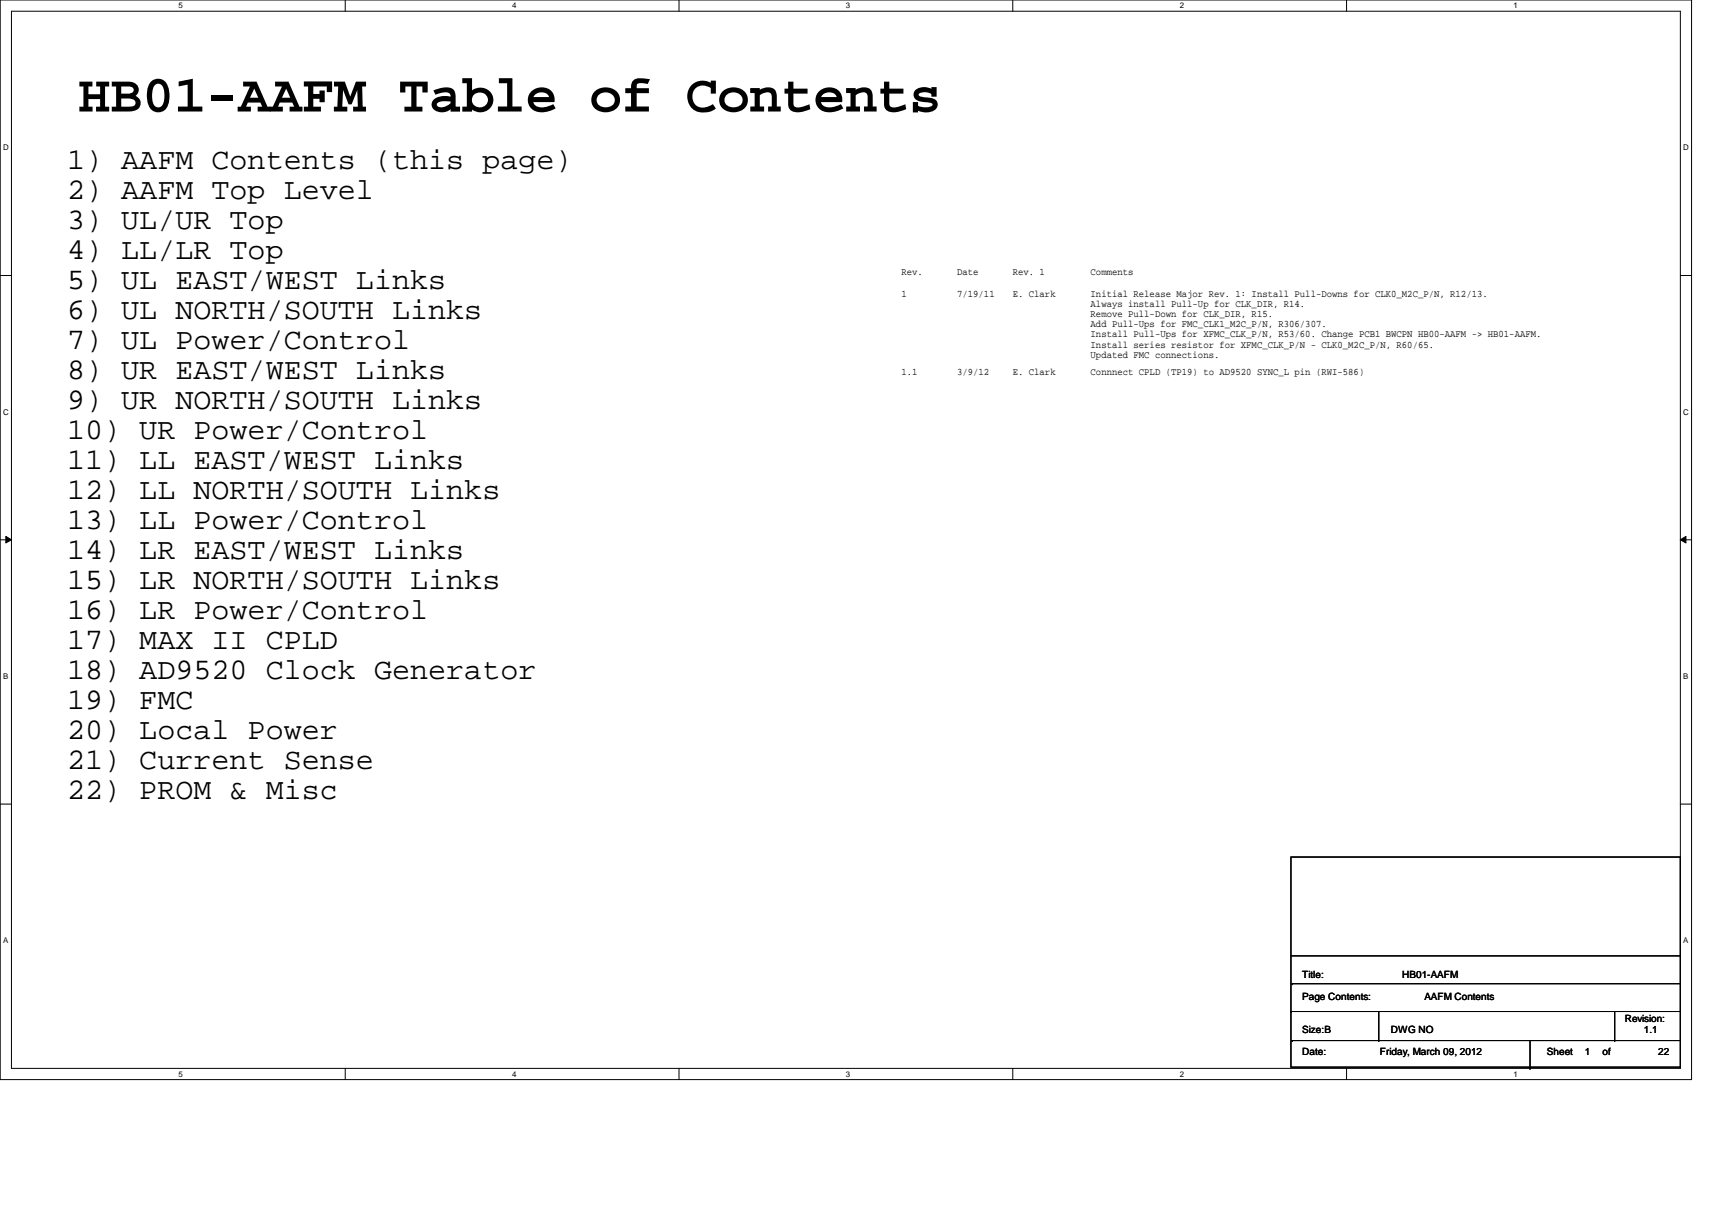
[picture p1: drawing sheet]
<svg xmlns="http://www.w3.org/2000/svg" width="297mm" height="210mm" viewBox="0 0 297 210" stroke-linecap="round" stroke-linejoin="round" font-family="sans-serif">
<defs><g id="words">
<text font-size="9.2" x="13.6" y="19.3">HB01-AAFM Table of Contents</text>
<g font-size="5.2">
<text x="11.6" y="29.3">1) AAFM Contents (this page)</text>
<text x="11.6" y="34.5">2) AAFM Top Level</text>
<text x="11.6" y="39.7">3) UL/UR Top</text>
<text x="11.6" y="44.9">4) LL/LR Top</text>
<text x="11.6" y="50.1">5) UL EAST/WEST Links</text>
<text x="11.6" y="55.3">6) UL NORTH/SOUTH Links</text>
<text x="11.6" y="60.5">7) UL Power/Control</text>
<text x="11.6" y="65.7">8) UR EAST/WEST Links</text>
<text x="11.6" y="71">9) UR NORTH/SOUTH Links</text>
<text x="11.6" y="76.2">10) UR Power/Control</text>
<text x="11.6" y="81.4">11) LL EAST/WEST Links</text>
<text x="11.6" y="86.6">12) LL NORTH/SOUTH Links</text>
<text x="11.6" y="91.8">13) LL Power/Control</text>
<text x="11.6" y="97">14) LR EAST/WEST Links</text>
<text x="11.6" y="102.2">15) LR NORTH/SOUTH Links</text>
<text x="11.6" y="107.4">16) LR Power/Control</text>
<text x="11.6" y="112.6">17) MAX II CPLD</text>
<text x="11.6" y="117.8">18) AD9520 Clock Generator</text>
<text x="11.6" y="123">19) FMC</text>
<text x="11.6" y="128.2">20) Local Power</text>
<text x="11.6" y="133.4">21) Current Sense</text>
<text x="11.6" y="138.6">22) PROM &amp; Misc</text>
</g>
<g font-size="1.7">
<text x="156.4" y="47.8">Rev.</text>
<text x="166.1" y="47.8">Date</text>
<text x="175.7" y="47.8">Rev. 1</text>
<text x="189.2" y="47.8">Comments</text>
<text x="156.4" y="51.6">1</text>
<text x="166.1" y="51.6">7/19/11</text>
<text x="175.7" y="51.6">E. Clark</text>
<text x="189.2" y="51.6">Initial Release Major Rev. 1: Install Pull-Downs for CLK0_M2C_P/N, R12/13.</text>
<text x="189.2" y="53.3">Always install Pull-Up for CLK_DIR, R14.</text>
<text x="189.2" y="55.1">Remove Pull-Down for CLK_DIR, R15.</text>
<text x="189.2" y="56.8">Add Pull-Ups for FMC_CLK1_M2C_P/N, R306/307.</text>
<text x="189.2" y="58.5">Install Pull-Ups for XFMC_CLK_P/N, R53/60. Change PCB1 BWCPN HB00-AAFM -&gt; HB01-AAFM.</text>
<text x="156.4" y="65.1">1.1</text>
<text x="166.1" y="65.1">3/9/12</text>
<text x="175.7" y="65.1">E. Clark</text>
<text x="189.2" y="65.1">Connnect CPLD (TP19) to AD9520 SYNC_L pin (RWI-586)</text>
<text x="189.2" y="60.3">Install series resistor for XFMC_CLK_P/N - CLK0_M2C_P/N, R60/65.</text>
<text x="189.2" y="62">Updated FMC connections.</text>
<text x="225.9" y="169.6">Title:</text>
<text x="225.9" y="173.4">Page Contents:</text>
<text x="243.3" y="169.6">HB01-AAFM</text>
<text x="247.1" y="173.4">AAFM Contents</text>
<text x="225.9" y="179.2">Size:B</text>
<text x="241.3" y="179.2">DWG NO</text>
<text x="281.9" y="177.3">Revision:</text>
<text x="285.2" y="179.2">1.1</text>
<text x="225.9" y="183.1">Date:</text>
<text x="239.4" y="183.1">Friday, March 09, 2012</text>
<text x="268.4" y="183.1">Sheet</text>
<text x="275" y="183.1">1</text>
<text x="278" y="183.1">of</text>
<text x="287.7" y="183.1">22</text>
</g>
<g font-size="1.4">
<text x="30.9" y="1.4">5</text>
<text x="88.9" y="1.4">4</text>
<text x="146.8" y="1.4">3</text>
<text x="204.7" y="1.4">2</text>
<text x="262.6" y="1.4">1</text>
<text x=".5" y="26.1">D</text>
<text x="292.1" y="26.1">D</text>
<text x=".5" y="71.9">C</text>
<text x="292.1" y="71.9">C</text>
<text x=".5" y="117.8">B</text>
<text x="292.1" y="117.8">B</text>
<text x=".5" y="163.6">A</text>
<text x="292.1" y="163.6">A</text>
<text x="30.9" y="186.8">5</text>
<text x="88.9" y="186.8">4</text>
<text x="146.8" y="186.8">3</text>
<text x="204.7" y="186.8">2</text>
<text x="262.6" y="186.8">1</text>
</g>
</g></defs>
<path d="M0 0h293.5v187.3h-293.5zM2 1.9h289.5v183.4h-289.5z" fill="none" stroke="#000" stroke-width=".17"/>
<g fill="#fff">
<path d="M30.9 .2h.8v1.5h-.8z"/>
<path d="M30.9 185.5h.8v1.6h-.8z"/>
</g>
<path d="M59.9 0v1.9M59.9 185.3v2" fill="none" stroke="#000" stroke-width=".17"/>
<g fill="#fff">
<path d="M88.9 .2h.7v1.5h-.7z"/>
<path d="M88.9 185.5h.7v1.6h-.7z"/>
</g>
<path d="M117.8 0v1.9M117.8 185.3v2" fill="none" stroke="#000" stroke-width=".17"/>
<g fill="#fff">
<path d="M146.8 .2h.7v1.5h-.7z"/>
<path d="M146.8 185.5h.7v1.6h-.7z"/>
</g>
<path d="M175.7 0v1.9M175.7 185.3v2" fill="none" stroke="#000" stroke-width=".17"/>
<g fill="#fff">
<path d="M204.7 .2h.7v1.5h-.7z"/>
<path d="M204.7 185.5h.7v1.6h-.7z"/>
</g>
<path d="M233.6 0v1.9M233.6 185.3v2" fill="none" stroke="#000" stroke-width=".17"/>
<g fill="#fff">
<path d="M262.6 .2h.8v1.5h-.8z"/>
<path d="M262.6 185.5h.8v1.6h-.8z"/>
<path d="M.5 24.8h1v1.6h-1z"/>
<path d="M292.1 24.8h.9v1.6h-.9z"/>
<path d="M.5 70.7h1v1.5h-1z"/>
<path d="M292.1 70.7h.9v1.5h-.9z"/>
</g>
<path d="M0 47.8h2M291.5 47.8h2" fill="none" stroke="#000" stroke-width=".17"/>
<g fill="#fff">
<path d="M.5 116.5h.9v1.6h-.9z"/>
<path d="M292.1 116.5h.8v1.6h-.8z"/>
</g>
<path d="M0 93.6h2M1 93l1 .6-1 .6zM291.5 93.6l1-.6v1.2zM291.5 93.6h2" fill="none" stroke="#000" stroke-width=".17"/>
<path d="M1 93l1 .6-1 .6zM291.5 93.6l1-.6v1.2z" fill="#000"/>
<g fill="#fff">
<path d="M.5 162.4h.9v1.5h-.9z"/>
<path d="M292.1 162.4h.8v1.5h-.8z"/>
</g>
<g fill="none" stroke="#000" stroke-width=".17">
<path d="M0 139.5h2M291.5 139.5h2M224 148.7h67.5v36.4h-67.5zM224 175.5h.1M224 165.8h67.5M224 175.5h67.5M224.2 170.6h.1M224.2 170.6h67.3M239.2 175.5v5M280.2 175.5v5M291.5 165.8h.1M224.2 180.5h.1"/>
<path d="M224.2 180.5h67.3M239.2 180.5h.1M265.5 185.3h.1M265.5 180.5v4.8M280.2 180.5h.1"/>
</g>
<use href="#words"/>
</svg>
